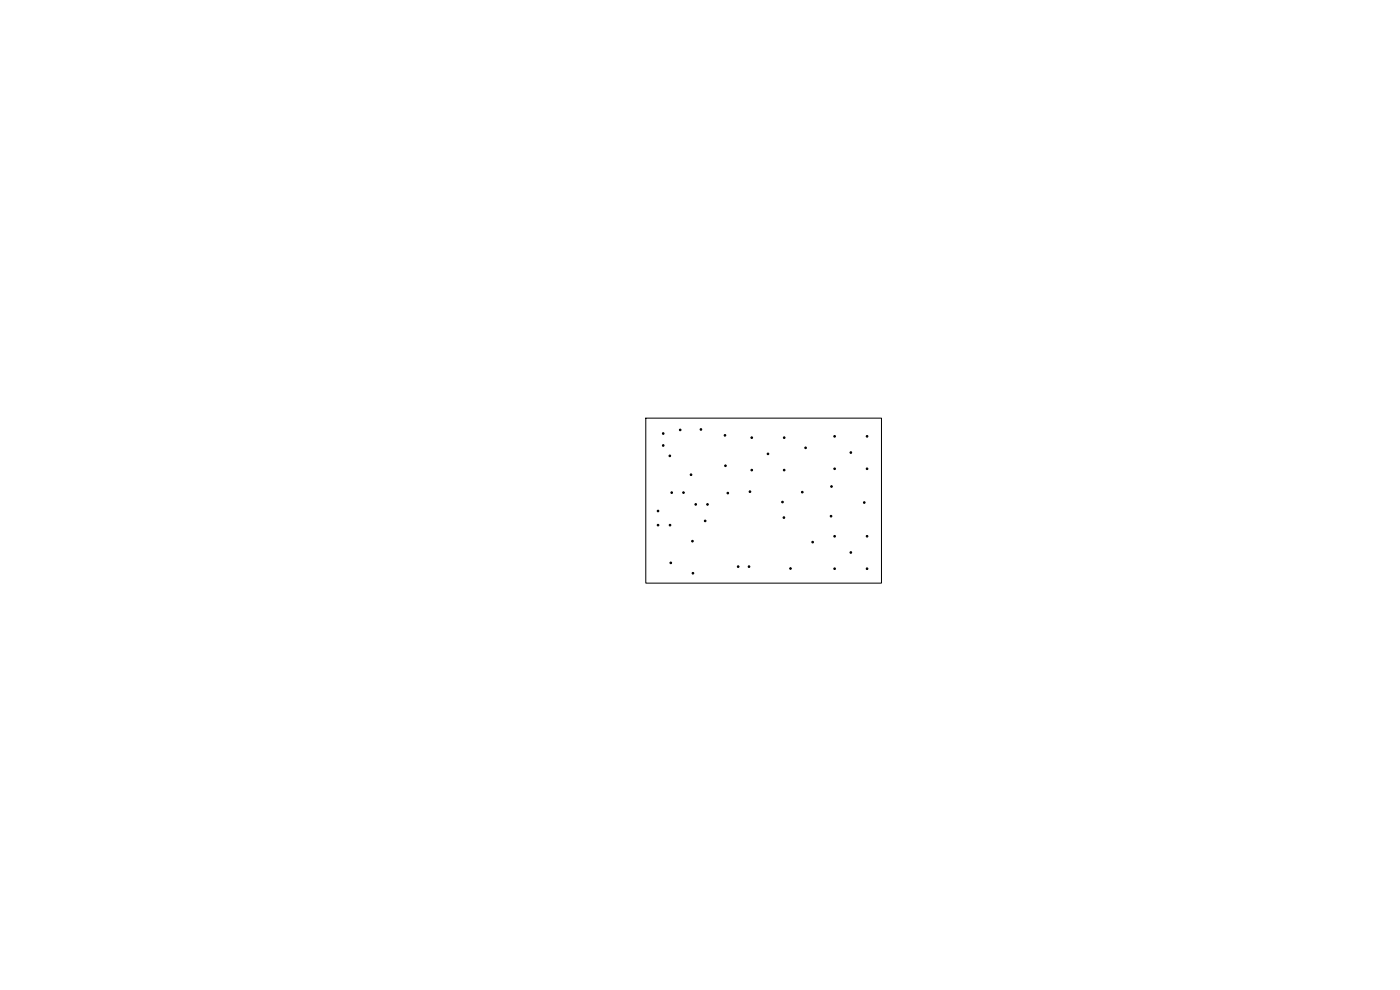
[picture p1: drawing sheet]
<svg xmlns="http://www.w3.org/2000/svg" width="297mm" height="210mm" viewBox="0 0 297 210" stroke-linecap="round" stroke-linejoin="round" font-family="sans-serif">
<path d="M137 88.7h50v35h-50z" fill="none" stroke="#000" stroke-width=".21"/>
<g fill="#000" stroke="#000" stroke-width=".21">
<circle cx="140.7" cy="92" r=".17"/>
<circle cx="140.7" cy="94.5" r=".17"/>
<circle cx="142.1" cy="96.7" r=".17"/>
<circle cx="144.3" cy="91.2" r=".17"/>
<circle cx="148.7" cy="91.1" r=".18"/>
<circle cx="153.8" cy="92.4" r=".17"/>
<circle cx="153.9" cy="98.8" r=".17"/>
<circle cx="159.5" cy="92.8" r=".17"/>
<circle cx="159.5" cy="99.7" r=".18"/>
<circle cx="162.9" cy="96.3" r=".17"/>
<circle cx="166.4" cy="92.8" r=".17"/>
<circle cx="166.4" cy="99.7" r=".18"/>
<circle cx="170.9" cy="95" r=".17"/>
<circle cx="177.1" cy="99.4" r=".17"/>
<circle cx="177.1" cy="92.6" r=".18"/>
<circle cx="180.5" cy="96" r=".17"/>
<circle cx="183.9" cy="99.4" r=".17"/>
<circle cx="183.9" cy="92.6" r=".18"/>
<circle cx="139.6" cy="108.4" r=".17"/>
<circle cx="139.6" cy="111.4" r=".17"/>
<circle cx="142.1" cy="111.4" r=".17"/>
<circle cx="142.3" cy="119.4" r=".17"/>
<circle cx="142.5" cy="104.5" r=".17"/>
<circle cx="145" cy="104.5" r=".17"/>
<circle cx="146.6" cy="100.7" r=".18"/>
<circle cx="146.9" cy="114.8" r=".17"/>
<circle cx="147.6" cy="107" r=".17"/>
<circle cx="149.6" cy="110.5" r=".18"/>
<circle cx="150.1" cy="107" r=".17"/>
<circle cx="154.4" cy="104.6" r=".17"/>
<circle cx="159.1" cy="104.3" r=".17"/>
<circle cx="166" cy="106.5" r=".18"/>
<circle cx="166.3" cy="109.8" r=".18"/>
<circle cx="170.2" cy="104.4" r=".17"/>
<circle cx="172.4" cy="115" r=".17"/>
<circle cx="176.3" cy="109.5" r=".17"/>
<circle cx="176.4" cy="103.2" r=".17"/>
<circle cx="177.1" cy="113.8" r=".17"/>
<circle cx="180.5" cy="117.2" r=".17"/>
<circle cx="183.3" cy="106.6" r=".18"/>
<circle cx="183.9" cy="113.8" r=".17"/>
<circle cx="147" cy="121.6" r=".17"/>
<circle cx="156.6" cy="120.2" r=".18"/>
<circle cx="158.9" cy="120.2" r=".18"/>
<circle cx="167.7" cy="120.6" r=".17"/>
<circle cx="177.1" cy="120.6" r=".17"/>
<circle cx="183.9" cy="120.6" r=".17"/>
</g>
</svg>
